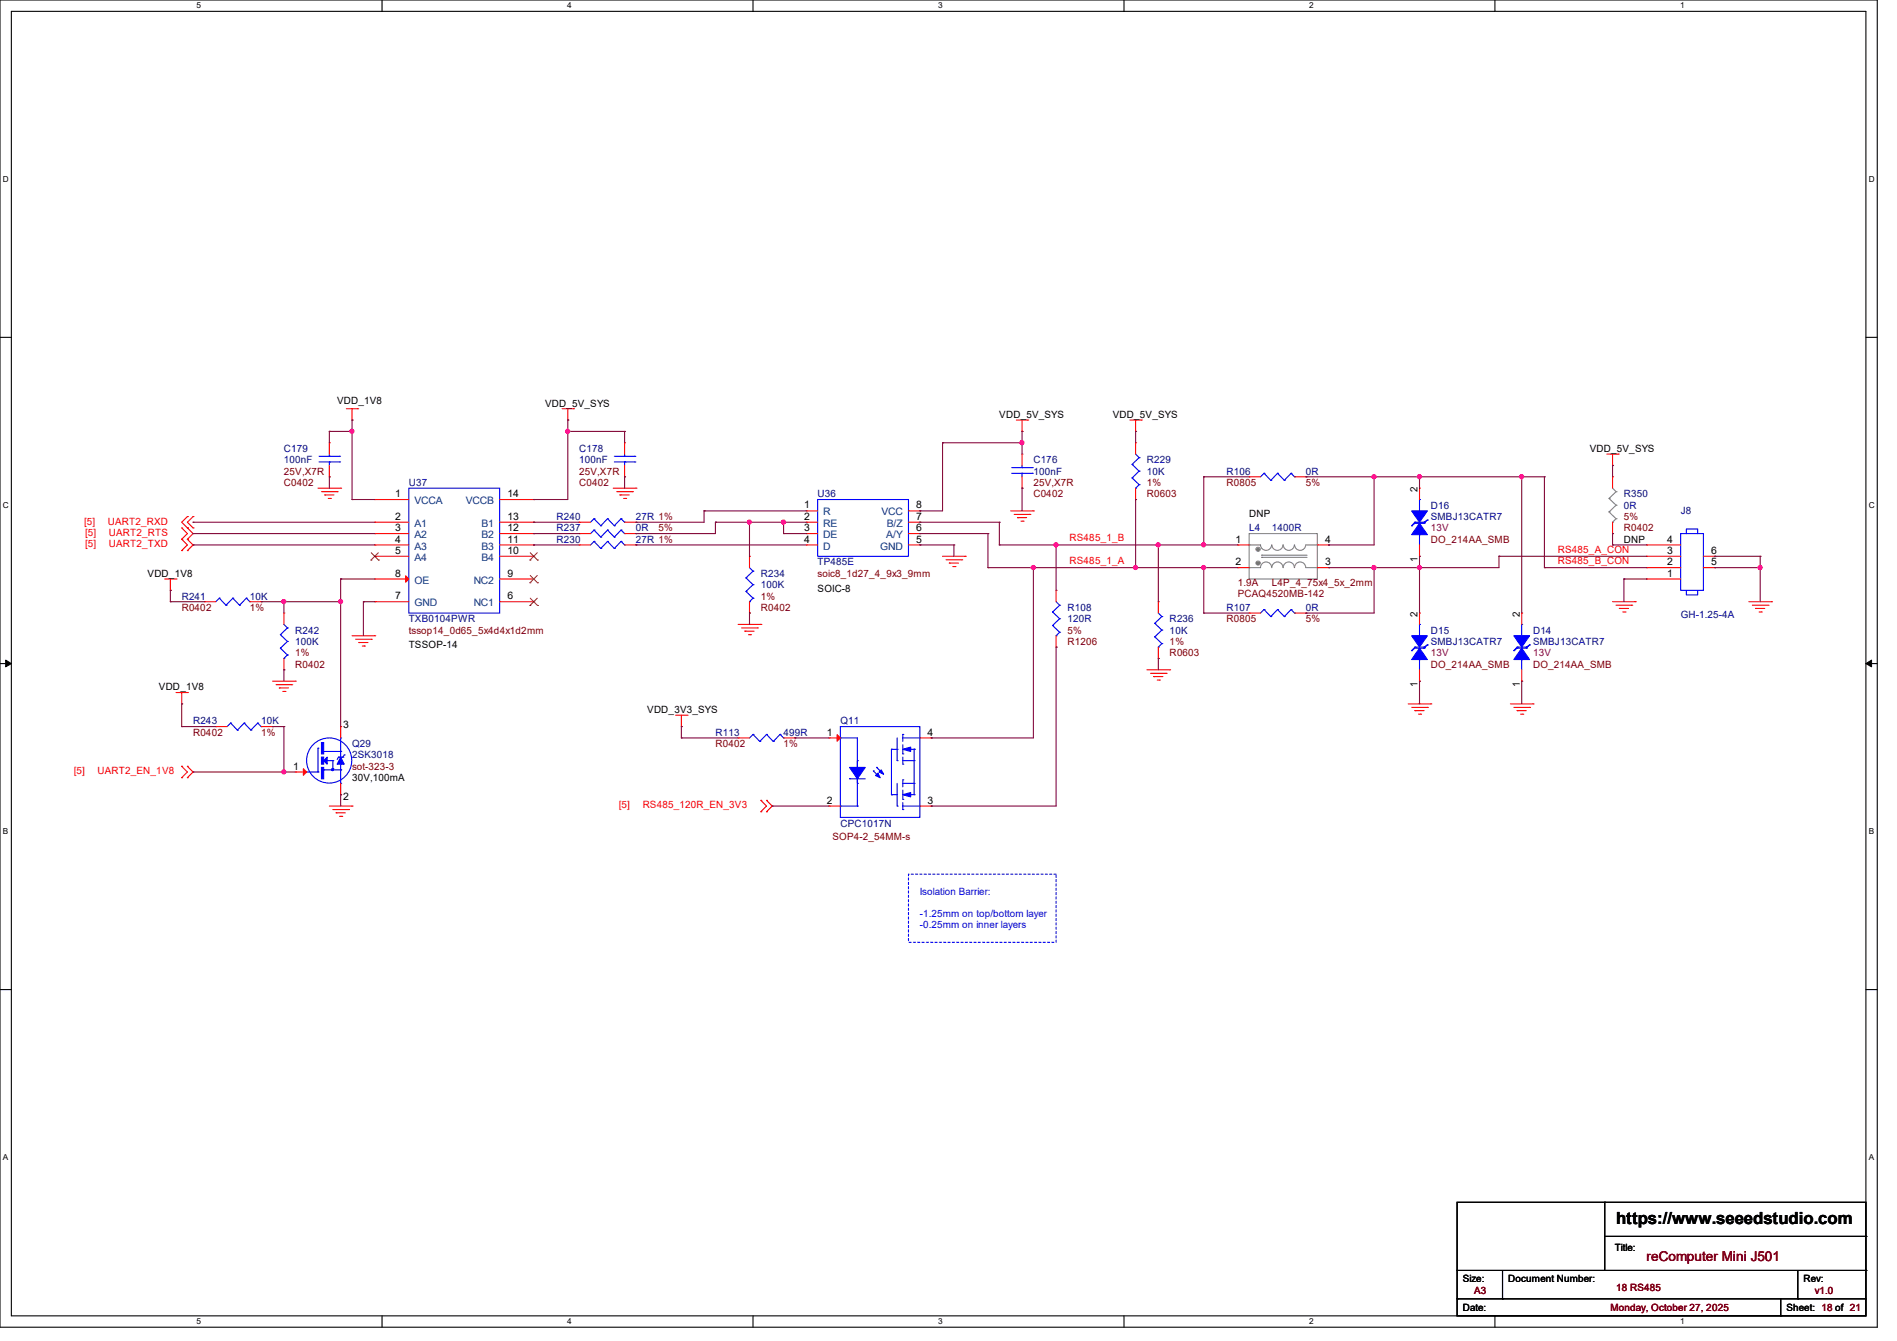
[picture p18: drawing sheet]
<svg xmlns="http://www.w3.org/2000/svg" width="297mm" height="210mm" viewBox="0 0 297 210" stroke-linecap="round" stroke-linejoin="round" font-family="sans-serif">
<defs><g id="words">
<text font-size="2.6" x="253" y="191.8">https://www.seeedstudio.com</text>
<text font-size="2.1" fill="#800000" x="257.8" y="197.5">reComputer Mini J501</text>
<g font-size="1.6">
<text x="52.8" y="63.3">VDD_1V8</text>
<text x="85.3" y="63.7">VDD_5V_SYS</text>
<text x="156.5" y="65.4">VDD_5V_SYS</text>
<text x="174.2" y="65.4">VDD_5V_SYS</text>
<text x="248.9" y="70.8">VDD_5V_SYS</text>
<text x="61.9" y="77.9">1</text>
<text x="79.5" y="77.9">14</text>
<text x="221.9" y="77" transform="rotate(-90 221.9 77)">2</text>
<text x="61.9" y="81.4">2</text>
<text x="61.9" y="83.2">3</text>
<text x="79.5" y="81.4">13</text>
<text x="79.5" y="83.2">12</text>
<text x="125.9" y="79.6">1</text>
<text x="125.9" y="81.4">2</text>
<text x="125.9" y="83.2">3</text>
<text x="143.5" y="83.2">6</text>
<text x="143.5" y="81.4">7</text>
<text x="143.5" y="79.6">8</text>
<text x="195.6" y="80.9">DNP</text>
<text x="61.9" y="85">4</text>
<text x="61.9" y="86.7">5</text>
<text x="79.5" y="85">11</text>
<text x="79.5" y="86.7">10</text>
<text x="125.9" y="85">4</text>
<text x="143.5" y="85">5</text>
<text x="193.5" y="85">1</text>
<text x="193.5" y="88.5">2</text>
<text x="207.5" y="85">4</text>
<text x="207.5" y="88.5">3</text>
<text x="221.9" y="88" transform="rotate(-90 221.9 88)">1</text>
<text x="254.3" y="85">DNP</text>
<text x="261" y="88.5">2</text>
<text x="261" y="86.7">3</text>
<text x="261" y="85">4</text>
<text x="267.9" y="88.5">5</text>
<text x="267.9" y="86.7">6</text>
<text x="23.1" y="90.3">VDD_1V8</text>
<text x="61.9" y="90.3">8</text>
<text x="61.9" y="93.9">7</text>
<text x="79.5" y="93.9">6</text>
<text x="79.5" y="90.3">9</text>
<text x="128" y="92.7">SOIC-8</text>
<text x="261" y="90.3">1</text>
<text x="64" y="101.6">TSSOP-14</text>
<text x="221.9" y="96.6" transform="rotate(-90 221.9 96.6)">2</text>
<text x="238" y="96.6" transform="rotate(-90 238 96.6)">2</text>
<text x="221.9" y="107.6" transform="rotate(-90 221.9 107.6)">1</text>
<text x="238" y="107.6" transform="rotate(-90 238 107.6)">1</text>
<text x="24.9" y="108.1">VDD_1V8</text>
<text x="53.7" y="114">3</text>
<text x="101.3" y="111.7">VDD_3V3_SYS</text>
<text x="129.5" y="115.2">1</text>
<text x="145.2" y="115.2">4</text>
<text x="45.9" y="120.5">1</text>
<text x="53.7" y="125.4">2</text>
<text x="55.1" y="122.3">30V,100mA</text>
<text x="129.5" y="125.9">2</text>
<text x="145.2" y="125.9">3</text>
<text x="252.8" y="196">Title:</text>
<text x="229" y="200.7">Size:</text>
<text x="236.1" y="200.7">Document Number:</text>
<text x="282.4" y="200.7">Rev:</text>
<text x="229" y="205.4">Date:</text>
<text x="279.7" y="205.4">Sheet: 18 of 21</text>
</g>
<g font-size="1.6" fill="#000080">
<text x="44.4" y="70.8">C179</text>
<text x="90.7" y="70.8">C178</text>
<text x="44.4" y="72.6">100nF</text>
<text x="64" y="76.1">U37</text>
<text x="90.7" y="72.6">100nF</text>
<text x="128" y="77.9">U36</text>
<text x="161.8" y="72.6">C176</text>
<text x="161.8" y="74.3">100nF</text>
<text x="179.6" y="72.6">R229</text>
<text x="179.6" y="74.3">10K</text>
<text x="192" y="74.3">R106</text>
<text x="204.5" y="74.3">0R</text>
<text x="254.3" y="77.9">R350</text>
<text x="87.1" y="81.4">R240</text>
<text x="87.1" y="83.2">R237</text>
<text x="99.6" y="81.4">27R 1%</text>
<text x="99.6" y="83.2">0R</text>
<text x="195.6" y="83.2">L4</text>
<text x="199.1" y="83.2">1400R</text>
<text x="224" y="79.7">D16</text>
<text x="224" y="81.4">SMBJ13CATR7</text>
<text x="254.3" y="79.7">0R</text>
<text x="263.1" y="80.6">J8</text>
<text x="87.1" y="85">R230</text>
<text x="99.6" y="85">27R 1%</text>
<text x="128" y="88.6">TP485E</text>
<text x="28.4" y="93.9">R241</text>
<text x="39.1" y="93.9">10K</text>
<text x="119.1" y="90.3">R234</text>
<text x="119.1" y="92.1">100K</text>
<text x="167.1" y="95.7">R108</text>
<text x="192" y="95.7">R107</text>
<text x="204.5" y="95.7">0R</text>
<text x="46.2" y="99.2">R242</text>
<text x="46.2" y="101">100K</text>
<text x="64" y="97.4">TXB0104PWR</text>
<text x="167.1" y="97.4">120R</text>
<text x="183.1" y="97.4">R236</text>
<text x="183.1" y="99.2">10K</text>
<text x="224" y="99.2">D15</text>
<text x="224" y="101">SMBJ13CATR7</text>
<text x="240" y="99.2">D14</text>
<text x="240" y="101">SMBJ13CATR7</text>
<text x="263.1" y="96.7">GH-1.25-4A</text>
<text x="30.2" y="113.5">R243</text>
<text x="40.9" y="113.5">10K</text>
<text x="131.6" y="113.5">Q11</text>
<text x="55.1" y="117">Q29</text>
<text x="55.1" y="118.8">2SK3018</text>
<text x="112" y="115.2">R113</text>
<text x="122.7" y="115.2">499R</text>
<text x="131.6" y="129.5">CPC1017N</text>
</g>
<g font-size="1.6" fill="#800000">
<text x="44.4" y="76.1">C0402</text>
<text x="44.4" y="74.3">25V,X7R</text>
<text x="90.7" y="76.1">C0402</text>
<text x="90.7" y="74.3">25V,X7R</text>
<text x="161.8" y="77.9">C0402</text>
<text x="161.8" y="76.1">25V,X7R</text>
<text x="179.6" y="76.1">1%</text>
<text x="179.6" y="77.9">R0603</text>
<text x="192" y="76.1">R0805</text>
<text x="204.5" y="76.1">5%</text>
<text x="103.1" y="83.2">5%</text>
<text x="254.3" y="81.4">5%</text>
<text x="254.3" y="83.2">R0402</text>
<text x="224" y="85">DO_214AA_SMB</text>
<text x="28.4" y="95.7">R0402</text>
<text x="39.1" y="95.7">1%</text>
<text x="119.1" y="93.9">1%</text>
<text x="119.1" y="95.7">R0402</text>
<text x="128" y="90.3">soic8_1d27_4_9x3_9mm</text>
<text x="193.8" y="91.8">1.9A</text>
<text x="193.8" y="93.6">PCAQ4520MB-142</text>
<text x="199.1" y="91.8">L4P_4_75x4_5x_2mm</text>
<text x="64" y="99.2">tssop14_0d65_5x4d4x1d2mm</text>
<text x="167.1" y="99.2">5%</text>
<text x="167.1" y="101">R1206</text>
<text x="183.1" y="101">1%</text>
<text x="192" y="97.4">R0805</text>
<text x="204.5" y="97.4">5%</text>
<text x="46.2" y="102.8">1%</text>
<text x="46.2" y="104.6">R0402</text>
<text x="183.1" y="102.8">R0603</text>
<text x="224" y="104.6">DO_214AA_SMB</text>
<text x="240" y="104.6">DO_214AA_SMB</text>
<text x="30.2" y="115.2">R0402</text>
<text x="40.9" y="115.2">1%</text>
<text x="112" y="117">R0402</text>
<text x="122.7" y="117">1%</text>
<text x="55.1" y="120.6">sot-323-3</text>
<text x="130.3" y="131.6">SOP4-2_54MM-s</text>
<text x="230.8" y="202.7">A3</text>
<text x="253" y="202.2">18 RS485</text>
<text x="284.1" y="202.7">v1.0</text>
<text x="252.1" y="205.4">Monday, October 27, 2025</text>
</g>
<g font-size="1.6" fill="#f00">
<text x="13.2" y="82.2">[5]</text>
<text x="13.3" y="83.9">[5]</text>
<text x="16.9" y="82.2">UART2_RXD</text>
<text x="17.1" y="83.9">UART2_RTS</text>
<text x="13.3" y="85.7">[5]</text>
<text x="17.1" y="85.7">UART2_TXD</text>
<text x="167.5" y="84.8">RS485_1_B</text>
<text x="167.5" y="88.3">RS485_1_A</text>
<text x="243.9" y="88.3">RS485_B_CON</text>
<text x="243.9" y="86.6">RS485_A_CON</text>
<text x="11.6" y="121.3">[5]</text>
<text x="15.3" y="121.3">UART2_EN_1V8</text>
<text x="96.9" y="126.6">[5]</text>
<text x="100.6" y="126.6">RS485_120R_EN_3V3</text>
</g>
<g font-size="1.6" fill="#004080">
<text x="64.9" y="82.5">A1</text>
<text x="64.9" y="79">VCCA</text>
<text x="72.9" y="79">VCCB</text>
<text x="75.4" y="82.5">B1</text>
<text x="128.9" y="80.7">R</text>
<text x="128.9" y="82.5">RE</text>
<text x="138" y="80.7">VCC</text>
<text x="138.9" y="82.5">B/Z</text>
<text x="64.9" y="84.3">A2</text>
<text x="64.9" y="86.1">A3</text>
<text x="64.9" y="87.8">A4</text>
<text x="75.4" y="84.3">B2</text>
<text x="75.4" y="86.1">B3</text>
<text x="75.4" y="87.8">B4</text>
<text x="128.9" y="84.3">DE</text>
<text x="128.9" y="86.1">D</text>
<text x="137.8" y="86.1">GND</text>
<text x="138.8" y="84.3">A/Y</text>
<text x="64.9" y="91.4">OE</text>
<text x="64.9" y="95">GND</text>
<text x="74.2" y="95">NC1</text>
<text x="74.2" y="91.4">NC2</text>
</g>
<g font-size="1.6" fill="#800040">
<text x="224" y="83.2">13V</text>
<text x="224" y="102.8">13V</text>
<text x="240" y="102.8">13V</text>
</g>
<g font-size="1.6" fill="#00f">
<text x="144" y="143.7">-1.25mm on top/bottom layer</text>
<text x="144" y="140.1">Isolation Barrier:</text>
<text x="144" y="145.3">-0.25mm on inner layers</text>
</g>
<g font-size="1.3">
<text x="30.8" y="1.3">5</text>
<text x="88.8" y="1.3">4</text>
<text x="146.9" y="1.3">3</text>
<text x="205" y="1.3">2</text>
<text x="263.1" y="1.3">1</text>
<text x=".5" y="28.4">D</text>
<text x="292.6" y="28.4">D</text>
<text x=".5" y="79.5">C</text>
<text x="292.6" y="79.5">C</text>
<text x=".5" y="130.6">B</text>
<text x="292.6" y="130.6">B</text>
<text x=".5" y="181.7">A</text>
<text x="292.6" y="181.7">A</text>
<text x="30.8" y="207.4">5</text>
<text x="88.8" y="207.4">4</text>
<text x="146.9" y="207.4">3</text>
<text x="205" y="207.4">2</text>
<text x="263.1" y="207.4">1</text>
</g>
</g></defs>
<path d="M0 0h293.9v207.9h-293.9zM1.8 1.8h290.3v204.3h-290.3z" fill="none" stroke="#000" stroke-width=".17"/>
<g fill="#fff">
<path d="M30.8 .2h.7v1.4h-.7z"/>
<path d="M30.8 206.2h.7v1.4h-.7z"/>
</g>
<path d="M59.8 0v1.8M59.8 206.1v1.8" fill="none" stroke="#000" stroke-width=".17"/>
<g fill="#fff">
<path d="M88.8 .2h.7v1.4h-.7z"/>
<path d="M88.8 206.2h.7v1.4h-.7z"/>
</g>
<path d="M117.9 0v1.8M117.9 206.1v1.8" fill="none" stroke="#000" stroke-width=".17"/>
<g fill="#fff">
<path d="M146.9 .2h.7v1.4h-.7z"/>
<path d="M146.9 206.2h.7v1.4h-.7z"/>
</g>
<path d="M176 0v1.8M176 206.1v1.8" fill="none" stroke="#000" stroke-width=".17"/>
<g fill="#fff">
<path d="M205 .2h.7v1.4h-.7z"/>
<path d="M205 206.2h.7v1.4h-.7z"/>
</g>
<path d="M234.1 0v1.8M234.1 206.1v1.8" fill="none" stroke="#000" stroke-width=".17"/>
<g fill="#fff">
<path d="M263.1 .2h.6v1.4h-.6z"/>
<path d="M263.1 206.2h.6v1.4h-.6z"/>
<path d="M.5 27.3h.9v1.4h-.9z"/>
<path d="M292.6 27.3h.9v1.4h-.9z"/>
<path d="M.5 78.4h.9v1.4h-.9z"/>
<path d="M292.6 78.4h.9v1.4h-.9z"/>
</g>
<path d="M0 52.8h1.8M292.1 52.8h1.8" fill="none" stroke="#000" stroke-width=".17"/>
<g fill="#fff">
<path d="M.5 129.5h.8v1.4h-.8z"/>
<path d="M292.6 129.5h.8v1.4h-.8z"/>
</g>
<path d="M0 103.9h1.8M292.1 103.9h1.8" fill="none" stroke="#000" stroke-width=".17"/>
<path d="M.9 103.4l.9 .5-.9 .5zM292.1 103.9l.9-.5v1z" fill="#000" stroke="#000" stroke-width=".16"/>
<g fill="#fff">
<path d="M.5 180.5h.8v1.4h-.8z"/>
<path d="M292.6 180.5h.8v1.4h-.8z"/>
</g>
<g fill="none" stroke="#000" stroke-width=".17">
<path d="M0 155h1.8M292.1 155h1.8M228.1 188.3h64v17.8h-64zM228.1 199h64M235.2 199v4.4M251.2 188.3h.1M251.2 188.3v10.7M251.2 193.6h40.9M281.5 199v4.4M292.1 199h.1M292.1 193.6h.1M228.1 203.4h.1"/>
<path d="M228.1 203.4h64M235.2 203.4h.1M278.8 206.1h.1M278.8 203.4v2.7M281.5 203.4h.1"/>
</g>
<path d="M142.2 136.9h23.2v10.7h-23.2z" fill="none" stroke="#00f" stroke-width=".17" stroke-dasharray=".3 .3"/>
<g fill="none" stroke="#f00" stroke-width=".17">
<path d="M49.8 76.5h3.5M50.3 77h2.5M50.8 77.5h.1M50.8 77.5h1.5M51.4 78.1h.3M51.6 69.3h.1M51.6 74.7h.1M51.6 69.3v1.8M51.6 72.9v1.8M51.7 78.1h.1M52.8 77h.1M53.3 76.5h.1"/>
<path d="M54.2 64h1.8M55.1 65.8h.1M55.1 64v1.8M56 64h.1M58.7 78.2h.1M58.7 78.2h5.3M78.2 78.2h5.4M83.6 78.2h.1M88 64h1.8M88.9 65.8h.1M88.9 64v1.8M89.8 64h.1"/>
<path d="M96 76.5h3.6M96.6 77h2.4M97.1 77.5h.1M97.1 77.5h1.4M97.6 78.1h.4M97.8 69.3h.1M97.8 74.7h.1M97.8 69.3v1.8M97.8 72.9v1.8M98 78.1h.1M99 77h.1M99.6 76.5h.1"/>
<path d="M159.1 65.8h1.8M160 67.6h.1M160 71.1h.1M160 76.5h.1M160 65.8v1.8M160 71.1v1.8M160 74.7v1.8M160.9 65.8h.1M176.9 65.8h1.8M177.8 67.6h.1M177.8 69.3h.1M177.8 78.2h.1"/>
<path d="M177.8 65.8v1.8M177.8 69.3v1.8M177.8 76.5v1.7M178.7 65.8h.1M195.6 74.7h.1M195.6 74.7h1.8M202.7 74.7h1.8M204.5 74.7h.1M222.2 76.5h.1M222.2 76.5v1.7M251.6 71.1h1.8M252.5 72.9h.1"/>
<path d="M252.5 74.7h.1M252.5 71.1v1.8M252.5 74.7v1.8M253.4 71.1h.1M25.8 90.7h1.8M26.7 92.5h.1M26.7 90.7v1.8M27.6 90.7h.1M28.4 84.5h.1M28.4 86.2h.1M28.4 82.7h.1M28.4 84.5l.9 .8-.9 .9"/>
<path d="M28.4 82.7l.9 .9-.9 .9M29.3 80.9h.1M29.3 82.7h.1M29.3 86.2h.1M29.3 84.5h.1M29.3 80.9l-.9 .9 1.8 1.8-.9 .9M29.3 84.5l.9 .8-.9 .9M30.2 80.9h.1M30.2 82.7h.1M30.2 80.9l-.9 .9 .9 .9M32 94.2h.1M32 94.2h1.8"/>
<path d="M39.1 94.2h1.8M40.9 94.2h.1M44.4 96h.1M44.4 96v1.8M55.1 99.6h3.6M58.7 99.6h.1M58.7 81.8h.1M58.7 90.7h.1M58.7 83.6h.1M58.7 85.3h.1M58.7 87.1h.1M58.7 94.2h.1"/>
<path d="M58.7 90.7h5.3M58.7 94.2h5.3M58.7 87.1h5.3M58.7 81.8h5.3M58.7 83.6h5.3M58.7 85.3h5.3M78.2 90.7h5.4M78.2 94.2h5.4M78.2 87.1h5.4M78.2 81.8h5.4M78.2 83.6h5.4M78.2 85.3h5.4"/>
<path d="M83.6 81.8h.1M83.6 83.6h.1M83.6 94.2h.1M83.6 85.3h.1M83.6 87.1h.1M83.6 90.7h.1M90.7 85.3h.1M90.7 81.8h.1M90.7 83.6h.1M90.7 81.8h1.8M90.7 83.6h1.8M90.7 85.3h1.8"/>
<path d="M97.8 81.8h1.8M97.8 83.6h1.8M97.8 85.3h1.8M99.6 85.3h.1M99.6 81.8h.1M99.6 83.6h.1M115.6 97.8h3.5M116.1 98.3h2.5M116.6 98.8h.1M116.6 98.8h1.5M117.2 99.4h.3M117.3 87.1h.1"/>
<path d="M117.3 96h.1M117.3 87.1v1.8M117.3 94.2v1.8M117.5 99.4h.1M118.6 98.3h.1M119.1 97.8h.1M126.2 80h.1M126.2 81.8h.1M126.2 83.6h.1M126.2 85.3h.1M126.2 80h1.8M126.2 81.8h1.8"/>
<path d="M126.2 83.6h1.8M126.2 85.3h1.8M142.2 80h1.8M142.2 81.8h1.8M142.2 83.6h1.8M142.2 85.3h1.8M144 85.3h.1M144 83.6h.1M144 81.8h.1M144 80h.1M147.6 87.1h3.5M148.1 87.7h2.5"/>
<path d="M148.6 88.2h.1M148.6 88.2h1.5M149.2 88.7h.3M149.5 88.7h.1M150.6 87.7h.1M151.1 87.1h.1M158.2 80h3.6M158.8 80.6h2.4M159.3 81.1h.1M159.3 81.1h1.4M159.9 81.6h.3M160.2 81.6h.1"/>
<path d="M161.2 80.6h.1M161.8 80h.1M165.4 92.5h.1M165.4 92.5v1.7M165.4 99.6v1.7M181.4 94.2h.1M181.4 94.2v1.8M193.8 85.3h.1M193.8 88.9h.1M193.8 85.3h1.8M193.8 88.9h1.8M195.6 96h.1"/>
<path d="M195.6 96h1.8M202.7 96h1.8M204.5 96h.1M206.2 85.3h1.8M206.2 88.9h1.8M208 85.3h.1M208 88.9h.1M222.2 96h.1M222.2 87.1h.1M222.2 85.3v1.8M222.2 96v1.8M238.3 96h.1"/>
<path d="M238.3 96v1.8M252.5 83.6h.1M252.5 94.2h3.5M252.5 81.8v1.8M253 94.8h2.5M253.5 95.3h.1M253.5 95.3h1.5M254.1 95.8h.3M254.4 95.8h.1M255.5 94.8h.1M256 94.2h.1M257.8 90.7h.1"/>
<path d="M257.8 88.9h.1M257.8 87.1h.1M257.8 85.3h.1M257.8 90.7h5.3M257.8 87.1h5.3M257.8 85.3h5.3M257.8 88.9h5.3M266.7 87.1h1.8M266.7 88.9h1.8M268.5 88.9h.1M268.5 87.1h.1M273.8 94.2h3.6"/>
<path d="M274.4 94.8h2.4M274.9 95.3h.1M274.9 95.3h1.4M275.4 95.8h.4M275.8 95.8h.1M276.8 94.8h.1M277.4 94.2h.1M27.6 108.5h1.7M28.4 110.2h.1M28.4 108.5v1.7M29.3 108.5h.1M33.8 113.8h.1"/>
<path d="M33.8 113.8h1.8M40.9 113.8h1.8M42.7 113.8h.1M42.7 106.7h3.5M43.2 107.2h2.5M43.7 107.7h.1M43.7 107.7h1.5M44.3 108.3h.3M44.4 104.9h.1M44.4 103.1v1.8M44.6 108.3h.1M45.7 107.2h.1"/>
<path d="M46.2 106.7h.1M53.3 113.8h.1M53.3 113.8v1.8M55.7 100.1h2.4M56.2 100.6h.1M56.2 100.6h1.4M56.7 101.2h.4M57.1 101.2h.1M58.1 100.1h.1M105.8 112h1.8M106.7 113.8h.1M106.7 112v1.8"/>
<path d="M107.6 112h.1M115.6 115.6h.1M115.6 115.6h1.7M122.7 115.6h1.8M124.5 115.6h.1M129.8 115.6h.1M129.8 115.6h1.8M144 115.6h1.8M145.8 115.6h.1M165.4 101.3h.1M179.6 104.9h3.5M180.1 105.5h2.5"/>
<path d="M180.6 106h.1M180.6 106h1.5M181.2 106.5h.3M181.4 103.1h.1M181.4 101.3v1.8M181.5 106.5h.1M182.6 105.5h.1M183.1 104.9h.1M220.5 110.2h3.5M221 110.8h2.5M221.5 111.3h.1M221.5 111.3h1.5"/>
<path d="M222.1 111.8h.3M222.2 106.7h.1M222.2 104.9v1.8M222.4 111.8h.1M223.5 110.8h.1M224 110.2h.1M236.5 110.2h3.5M237 110.8h2.5M237.5 111.3h.1M237.5 111.3h1.5M238.1 111.8h.3M238.3 106.7h.1"/>
<path d="M238.3 104.9v1.8M238.4 111.8h.1M239.5 110.8h.1M240 110.2h.1M28.4 120h.1M28.4 121.8h.1M28.4 120l.9 .9-.9 .9M29.3 121.8h.1M29.3 120h.1M29.3 120l.9 .9-.9 .9M46.2 120.9h.1M46.2 120.9h1.8"/>
<path d="M51.6 126.2h3.5M52.1 126.8h2.5M52.6 127.3h.1M52.6 127.3h1.5M53.2 127.8h.3M53.3 124.5h.1M53.3 122.7v1.8M53.5 127.8h.1M54.6 126.8h.1M55.1 126.2h.1M119.1 125.3h.1M119.1 127.1h.1"/>
<path d="M119.1 125.3l.9 .9-.9 .9M120 127.1h.1M120 125.3h.1M120 125.3l.9 .9-.9 .9M129.8 126.2h.1M129.8 126.2h1.8M144 126.2h1.8M145.8 126.2h.1"/>
</g>
<g fill="none" stroke="#808080" stroke-width=".17">
<path d="M251.9 78.1h.1M251.9 78.1l1.1 1M252.5 76.5l.5 .5M253 77h.1M253 79.1h.1M253 77l-1.1 1.1M253 79.1l-1.1 1.1M195.6 83.6h10.6v7.1h-10.6zM195.6 85.3h1.8a.87 .87 0 0 0 .8 .9 .87 .87 0 0 0 .9-.9M195.6 88.9h1.8a.87 .87 0 0 1 .8-.9 .87 .87 0 0 1 .9 .9M195.6 85.3h.1M195.6 88.9h.1"/>
<path d="M197.5 87h.1M197.5 87.3h.1M197.5 87h7.1M197.5 87.3h7.1M199.1 85.3a.87 .87 0 0 0 .9 .9 .87 .87 0 0 0 .9-.9M199.1 88.9a.87 .87 0 0 1 .9-.9 .87 .87 0 0 1 .9 .9M200.9 85.3a.87 .87 0 0 0 .9 .9 .87 .87 0 0 0 .8-.9M200.9 88.9a.87 .87 0 0 1 .9-.9 .87 .87 0 0 1 .8 .9M202.7 88.9a.87 .87 0 0 1 .9-.9 .87 .87 0 0 1 .8 .9M202.7 85.3a.87 .87 0 0 0 .9 .9 .87 .87 0 0 0 .8-.9M204.5 85.3h1.7M204.5 88.9h1.7"/>
<path d="M206.2 85.3h.1M206.2 88.9h.1M251.9 80.2h.1M251.9 80.2l1.1 1M252.5 81.8h.1M253 81.2h.1M253 81.2l-.5 .6"/>
</g>
<g fill="none" stroke="#00f" stroke-width=".17">
<path d="M50 71.5h3.2M50 72.3h3.2M51.6 72.3h.1M51.6 71.5h.1M51.6 71.1v.4M51.6 72.3v.6M53.2 71.5h.1M53.2 72.3h.1M64 76.5h14.2v19.5h-14.2zM96.2 71.5h3.2M96.2 72.3h3.2M97.8 72.3h.1"/>
<path d="M97.8 71.5h.1M97.8 71.1v.4M97.8 72.3v.6M99.4 71.5h.1M99.4 72.3h.1M128 78.2h14.2v8.9h-14.2zM158.4 73.2h3.2M158.4 74.1h3.2M160 74.1h.1M160 73.2h.1M160 72.9v.3M160 74.1v.6"/>
<path d="M161.6 73.2h.1M161.6 74.1h.1M177.2 72.7h.1M177.2 74.8h.1M177.2 72.7l1.2 1.1M177.2 74.8l1.2 1.1M177.8 76.5h.1M177.8 71.1l.6 .6M178.4 71.7h.1M178.4 73.8h.1M178.4 75.9h.1M178.4 71.7l-1.2 1"/>
<path d="M178.4 73.8l-1.2 1M178.4 75.9l-.6 .6M197.9 74.1h.1M197.9 74.1l-.5 .6M197.9 74.1l1.1 1.1M199 75.2h.1M200 74.1h.1M200 74.1l-1 1.1M200 74.1l1.1 1.1M201.1 75.2h.1M202.1 74.1h.1M202.1 74.1l-1 1.1"/>
<path d="M202.1 74.1l.6 .6M202.7 74.7h.1M222.2 78.2h.1M222.2 78.2v1.8M34.3 93.7h.1M34.3 93.7l-.5 .5M34.3 93.7l1.1 1.1M35.4 94.8h.1M36.4 93.7h.1M36.4 93.7l-1 1.1M36.4 93.7l1.1 1.1M37.5 94.8h.1"/>
<path d="M38.6 93.7h.1M38.6 93.7l-1.1 1.1M38.6 93.7l.5 .5M39.1 94.2h.1M43.9 99.4h.1M43.9 99.4l1.1 1.1M44.4 97.8l.6 .5M45 98.3h.1M45 98.3l-1.1 1.1M93 84.8h.1M93 81.2h.1M93 83h.1"/>
<path d="M93 84.8l-.5 .5M93 84.8l1.1 1.1M93 81.2l-.5 .6M93 81.2l1.1 1.1M93 83l-.5 .6M93 83l1.1 1.1M94.1 85.9h.1M94.1 82.3h.1M94.1 84.1h.1M95.1 84.8h.1M95.1 81.2h.1M95.1 83h.1"/>
<path d="M95.1 84.8l-1 1.1M95.1 84.8l1.1 1.1M95.1 81.2l-1 1.1M95.1 81.2l1.1 1.1M95.1 83l-1 1.1M95.1 83l1.1 1.1M96.2 85.9h.1M96.2 82.3h.1M96.2 84.1h.1M97.2 84.8h.1M97.2 81.2h.1M97.2 83h.1"/>
<path d="M97.2 84.8l-1 1.1M97.2 84.8l.6 .5M97.2 81.2l-1 1.1M97.2 81.2l.6 .6M97.2 83l-1 1.1M97.2 83l.6 .6M97.8 85.3h.1M97.8 81.8h.1M97.8 83.6h.1M116.8 90.5h.1M116.8 92.6h.1M116.8 90.5l1.1 1.1"/>
<path d="M116.8 92.6l1.1 1.1M117.3 94.2h.1M117.3 88.9l.6 .6M117.9 89.5h.1M117.9 91.6h.1M117.9 93.7h.1M117.9 89.5l-1.1 1M117.9 91.6l-1.1 1M117.9 93.7l-.6 .5M164.8 95.8h.1M164.8 98h.1M164.8 95.8l1.1 1.1"/>
<path d="M164.8 98l1.1 1M165.4 99.6h.1M165.4 94.2l.5 .6M165.9 94.8h.1M165.9 96.9h.1M165.9 99h.1M165.9 94.8l-1.1 1M165.9 96.9l-1.1 1.1M165.9 99l-.5 .6M180.8 97.6h.1M180.8 99.7h.1M180.8 97.6l1.1 1.1"/>
<path d="M180.8 99.7l1.1 1.1M181.4 96l.5 .6M181.9 96.6h.1M181.9 98.7h.1M181.9 96.6l-1.1 1M181.9 98.7l-1.1 1M197.9 95.5h.1M197.9 95.5l-.5 .5M197.9 95.5l1.1 1.1M199 96.6h.1M200 95.5h.1M200 95.5l-1 1.1"/>
<path d="M200 95.5l1.1 1.1M201.1 96.6h.1M202.1 95.5h.1M202.1 95.5l-1 1.1M202.1 95.5l.6 .5M202.7 96h.1M221 82.3h.1M221.5 81.8h.1M221.5 81.8h1.5M221.5 81.8l-.5 .5M222.2 97.8h.1M222.2 83.7h.1"/>
<path d="M222.2 83.7v1.6M222.2 97.8v1.8M223 81.8h.1M223 82h.1M223 82h-1.5l-.5 .3M223.5 81.4h.1M223.5 81.4l-.5 .4M223.5 81.4l-.5 .6M238.3 97.8h.1M238.3 97.8v1.8M263.1 83.6h3.6v8.9h-3.6zM264 92.5v.7h1.8v-.7"/>
<path d="M264 83.6v-.8h1.8v.8M36.1 113.2h.1M36.1 113.2l-.5 .6M36.1 113.2l1.1 1.1M37.2 114.3h.1M38.2 113.2h.1M38.2 113.2l-1 1.1M38.2 113.2l1.1 1.1M39.3 114.3h.1M40.3 113.2h.1M40.3 113.2l-1 1.1M40.3 113.2l.6 .6"/>
<path d="M40.9 113.8h.1M43.9 101.5h.1M43.9 101.5l1.1 1.1M44.4 103.1h.1M45 100.5h.1M45 102.6h.1M45 100.5l-1.1 1M45 102.6l-.6 .5M49.8 117.2h.1M49.8 117.2v3.7M50.7 117.7h2.6M51.2 119.1h.9"/>
<path d="M52.1 119.1h.1M52.1 119.1v1.3M53 118.6h.1M53 118.6l-.2 .4M53 118.6h.7M53.3 117.7h.1M53.3 115.6h.1M53.3 115.6v3M53.3 119.7v3M53.7 118.6h.1M53.9 118.2h.1M53.9 118.2l-.2 .4"/>
<path d="M117.9 115h.1M117.9 115l-.6 .6M117.9 115l1.1 1.1M119 116.1h.1M120 115h.1M120 115l-1 1.1M120 115l1.1 1.1M121.1 116.1h.1M122.1 115h.1M122.1 115l-1 1.1M122.1 115l.6 .6M122.7 115.6h.1"/>
<path d="M131.6 113.8h12.4v14.2h-12.4zM131.6 115.6h.1M131.6 115.6h2.6v10.6M134.2 119.1h.1M139.6 117.3h.1M139.6 117.3v7.2M139.6 117.3h.9M140.5 119.1h.1M140.5 117.3h.1M140.5 115.6v3.5M141.4 115h.1M141.4 118.1h.1"/>
<path d="M141.4 119.7h.1M141.4 119.1h1.7M141.4 115.6h2.6M141.4 115v1.1M141.4 116.6v1.5M141.4 118.6v1.1M141.4 117.3h1.7M143.1 117.3h.1M143.1 119.1h.1M143.1 117.3v7.2M144 115.6h.1M181.4 101.3h.1"/>
<path d="M181.9 100.8h.1M181.9 100.8l-.5 .5M221 101.9h.1M221.5 101.3h.1M221.5 101.3h1.5M221.5 101.3l-.5 .6M222.2 103.3h.1M222.2 103.3v1.6M223 101.3h.1M223 101.5h.1M223 101.5h-1.5l-.5 .4M223.5 101h.1"/>
<path d="M223.5 101l-.5 .3M223.5 101l-.5 .5M237 101.9h.1M237.5 101.3h.1M237.5 101.3h1.5M237.5 101.3l-.5 .6M238.3 103.3h.1M238.3 103.3v1.6M239 101.3h.1M239 101.5h.1M239 101.5h-1.5l-.5 .4M239.5 101h.1"/>
<path d="M239.5 101l-.5 .3M239.5 101l-.5 .5M48 120.9h1.8M49.8 120.9h.1M50.7 120.6h.1M50.7 120.6h1.2M52.1 120.4h.1M52.3 120.6h1M53.3 120.6h.1M53.3 122.7h.1M131.6 126.2h.1M131.6 126.2h2.6"/>
<path d="M133 122h.1M133 122h2.5M134.2 122.7h.1M134.2 126.2h.1M136.7 120.7h.1M136.7 120.7l1.1 1.1M137.2 120.2h.1M137.2 120.2l1.1 1M139.6 124.5h.1M139.6 124.5h.9M140.5 126.2h.1M140.5 122.7v3.5"/>
<path d="M141.4 125.2h.1M141.4 126.8h.1M141.4 122.1h.1M141.4 126.2h2.6M141.4 124.5h1.7M141.4 122.1v1.1M141.4 123.7v1.5M141.4 125.7v1.1M141.4 122.7h1.7M143.1 124.5h.1M143.1 122.7h.1M144 126.2h.1"/>
<circle cx="51.5" cy="119.1" r="3.5"/>
</g>
<g fill="#f00" stroke="#f00" stroke-width=".17">
<path d="M63.5 90.2l.5 .5-.5 .5z"/>
<path d="M47.5 120.4l.5 .5-.5 .5z"/>
<path d="M131.1 115.1l.5 .5-.5 .5z"/>
</g>
<g fill="none" stroke="#804000" stroke-width=".16">
<path d="M58.1 87.7h.1M58.1 86.6l1.2 1.1M59.2 86.6l-1.1 1.1M59.3 87.7h.1M83 94.8h.1M83 87.7h.1M83 91.3h.1M83 93.7l1.2 1.1M83 86.6l1.2 1.1M83 90.1l1.2 1.2M84.1 93.7l-1.1 1.1M84.1 86.6l-1.1 1.1"/>
<path d="M84.1 90.1l-1.1 1.2M84.2 94.8h.1M84.2 87.7h.1M84.2 91.3h.1"/>
</g>
<g fill="#00f" stroke="#00f" stroke-width=".17">
<path d="M50.7 119.1l.5-.5v1.1z"/>
<path d="M50.3 116.3h.4v1.8h-.4z" fill-rule="evenodd"/>
<path d="M50.3 120.2h.4v1.8h-.4z" fill-rule="evenodd"/>
<path d="M50.3 118.6h.4v1.1h-.4z" fill-rule="evenodd"/>
<path d="M53.3 118.6l.6 1.1h-1.1z" fill-rule="evenodd"/>
<path d="M238.3 101.5l1.2 1.8h-2.5z" fill-rule="evenodd"/>
<path d="M237 99.6h2.5l-1.2 1.7z" fill-rule="evenodd"/>
<path d="M222.2 101.5l1.3 1.8h-2.5z" fill-rule="evenodd"/>
<path d="M221 99.6h2.5l-1.3 1.7z" fill-rule="evenodd"/>
<path d="M133 120.2h2.5l-1.3 1.8z" fill-rule="evenodd"/>
<path d="M137.6 120.9l.4-.3 .3 .6z" fill-rule="evenodd"/>
<path d="M137.5 121.1l.3 .7-.7-.3z" fill-rule="evenodd"/>
<path d="M141.4 124.5l1.2-.4v.7z" fill-rule="evenodd"/>
<path d="M141.4 117.3l1.2-.3v.7z" fill-rule="evenodd"/>
<path d="M222.2 82l1.3 1.7h-2.5z" fill-rule="evenodd"/>
<path d="M221 80h2.5l-1.3 1.8z" fill-rule="evenodd"/>
<circle cx="52.1" cy="120.5" r=".17"/>
</g>
<g fill="#808080" stroke="#808080" stroke-width=".17">
<circle cx="197" cy="86" r=".33"/>
<circle cx="197" cy="88.2" r=".33"/>
</g>
<g fill="none" stroke="#800040" stroke-width=".17">
<path d="M51.6 67.6h.1M51.6 74.7h.1M51.6 67.6v1.7M51.6 74.7v1.8M51.6 67.6h3.5M55.1 65.8h.1M55.1 67.6h.1M55.1 78.2h.1M55.1 65.8v12.4M55.1 78.2h3.6M83.6 78.2h.1M88.9 65.8h.1"/>
<path d="M88.9 67.6h.1M88.9 67.6h8.9M88.9 65.8v12.4h-5.3M97.8 67.6h.1M97.8 74.7h.1M97.8 67.6v1.7M97.8 74.7v1.8M147.6 69.3h.1M147.6 69.3h12.4M147.6 69.3v10.7h-3.6M160 67.6h.1M160 69.3h.1"/>
<path d="M160 76.5h.1M160 67.6v3.5M160 76.5v3.5M177.8 67.6h.1M177.8 78.2h.1M177.8 67.6v1.7M177.8 78.2v10.7M188.5 74.7h.1M188.5 74.7h7.1M188.5 74.7v10.6M204.5 74.7h.1M204.5 74.7h37.3"/>
<path d="M215.1 74.7h.1M215.1 74.7v10.6h-7.1M222.2 74.7h.1M222.2 74.7v1.8M238.3 74.7h.1M238.3 74.7v21.3M241.8 74.7h.1M241.8 74.7v14.2M252.5 72.9h.1M252.5 72.9v1.8M26.7 92.5h.1M26.7 94.2h.1"/>
<path d="M26.7 92.5v1.7M26.7 94.2h5.3M30.2 81.8h.1M30.2 83.6h.1M30.2 85.3h.1M30.2 85.3h28.5M30.2 81.8h28.5M30.2 83.6h28.5M40.9 94.2h.1M40.9 94.2h12.4M44.4 94.2h.1M44.4 94.2v1.8"/>
<path d="M53.3 90.7h.1M53.3 94.2h.1M53.3 90.7h5.4M53.3 90.7v23.1M56.9 94.2h.1M56.9 94.2h1.8M56.9 94.2v5.4M83.6 81.8h.1M83.6 85.3h.1M83.6 83.6h.1M83.6 85.3h7.1M83.6 81.8h7.1"/>
<path d="M83.6 83.6h7.1M99.6 81.8h.1M99.6 85.3h.1M99.6 83.6h.1M99.6 85.3h26.6M110.2 80h.1M110.2 80v1.8h-10.6M110.2 80h16M112 81.8h.1M112 81.8h14.2M112 81.8v1.8h-12.4M117.3 81.8h.1"/>
<path d="M117.3 96h.1M117.3 81.8v5.3M117.3 96v1.8M122.7 83.6h.1M122.7 81.8h.1M122.7 83.6h3.5M122.7 81.8v1.8M144 80h.1M144 81.8h.1M144 83.6h.1M144 85.3h.1M144 85.3h5.4"/>
<path d="M144 81.8h12.5M144 83.6h10.7M149.4 85.3h.1M149.4 85.3v1.8M154.7 88.9h.1M154.7 83.6h.1M154.7 88.9h39.1M154.7 83.6v5.3M156.5 85.3h.1M156.5 81.8h.1M156.5 85.3h37.3M156.5 81.8v3.5"/>
<path d="M161.8 88.9h.1M161.8 88.9v26.7h-16M165.4 85.3h.1M165.4 85.3v7.2M177.8 88.9h.1M181.4 85.3h.1M181.4 85.3v8.9M188.5 85.3h.1M188.5 88.9h.1M188.5 96h.1M188.5 88.9v7.1M188.5 96h7.1"/>
<path d="M204.5 96h.1M208 88.9h.1M208 85.3h.1M215.1 88.9h.1M215.1 88.9v7.1h-10.6M222.2 88.9h.1M222.2 87.1h.1M222.2 87.1v8.9M234.7 87.1h.1M234.7 87.1v1.8h-26.7M234.7 87.1h23.1M241.8 88.9h.1"/>
<path d="M241.8 88.9h16M252.5 83.6h.1M252.5 85.3h.1M252.5 85.3h5.3M252.5 83.6v1.7M254.3 90.7h.1M254.3 90.7h3.5M254.3 90.7v3.5M268.5 87.1h.1M268.5 88.9h.1M268.5 88.9h7.1M268.5 87.1h7.1"/>
<path d="M275.6 87.1h.1M275.6 88.9h.1M275.6 87.1v7.1M28.4 110.2h.1M28.4 113.8h.1M28.4 110.2v3.6M28.4 113.8h5.4M42.7 113.8h.1M42.7 113.8h1.7M44.4 113.8h.1M44.4 104.9h.1M44.4 104.9v1.8"/>
<path d="M44.4 113.8v7.1M106.7 113.8h.1M106.7 115.6h.1M106.7 113.8v1.8M106.7 115.6h8.9M124.5 115.6h.1M124.5 115.6h5.3M145.8 115.6h.1M165.4 101.3h.1M165.4 101.3v24.9h-19.6M181.4 103.1h.1M181.4 103.1v1.8"/>
<path d="M222.2 106.7h.1M222.2 106.7v3.5M238.3 106.7h.1M238.3 106.7v3.5M30.2 120.9h.1M30.2 120.9h16M44.4 120.9h.1M53.3 124.5h.1M53.3 124.5v1.7M120.9 126.2h.1M120.9 126.2h8.9M145.8 126.2h.1"/>
</g>
<g fill="#f0f" stroke="#f0f" stroke-width=".17">
<circle cx="160" cy="69.3" r=".32"/>
<circle cx="222.2" cy="74.7" r=".32"/>
<circle cx="215.1" cy="74.7" r=".32"/>
<circle cx="165.3" cy="85.3" r=".32"/>
<circle cx="161.8" cy="88.9" r=".32"/>
<circle cx="222.2" cy="88.9" r=".32"/>
<circle cx="215.1" cy="88.9" r=".32"/>
<circle cx="55.1" cy="67.5" r=".32"/>
<circle cx="53.3" cy="94.2" r=".32"/>
<circle cx="44.4" cy="120.9" r=".32"/>
<circle cx="88.9" cy="67.5" r=".32"/>
<circle cx="275.6" cy="88.9" r=".32"/>
<circle cx="44.4" cy="94.2" r=".32"/>
<circle cx="238.2" cy="74.7" r=".32"/>
<circle cx="122.7" cy="81.8" r=".32"/>
<circle cx="117.3" cy="81.8" r=".32"/>
<circle cx="188.4" cy="85.3" r=".32"/>
<circle cx="181.3" cy="85.3" r=".32"/>
<circle cx="177.8" cy="88.9" r=".32"/>
<circle cx="188.4" cy="88.9" r=".32"/>
</g>
<use href="#words"/>
</svg>
